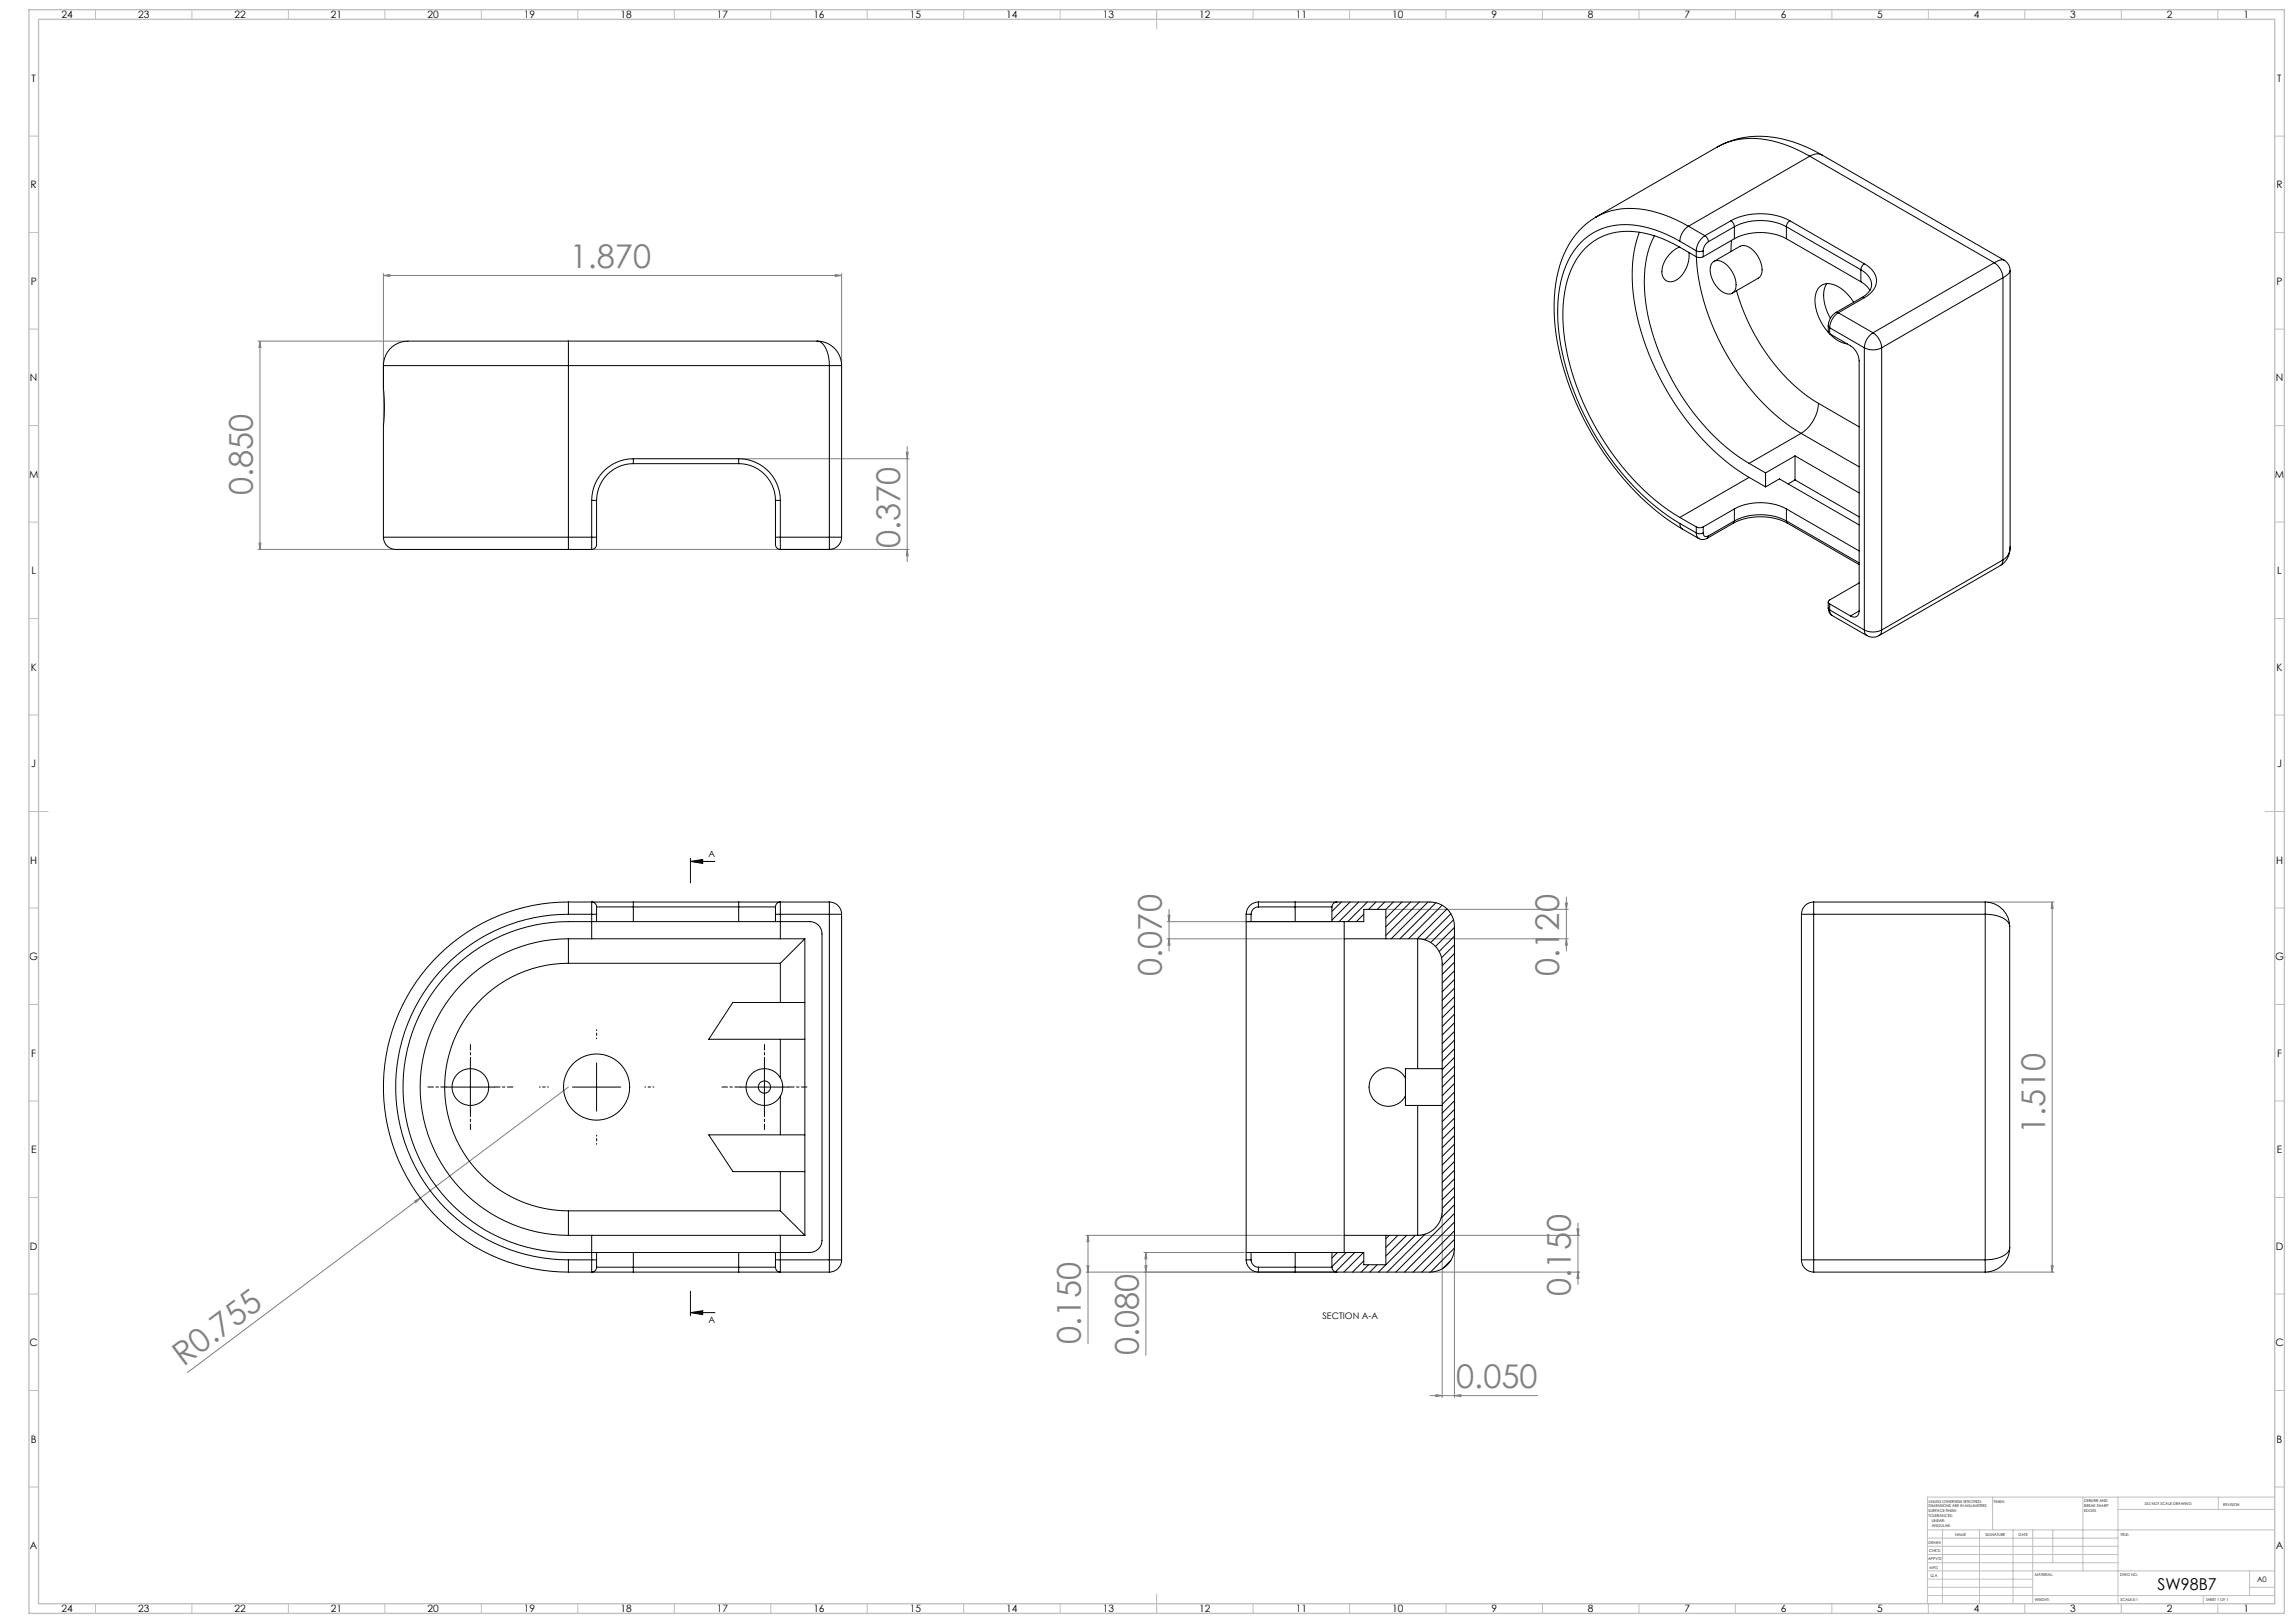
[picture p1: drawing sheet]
<svg xmlns="http://www.w3.org/2000/svg" width="1189mm" height="841mm" viewBox="0 0 1189 841" stroke-linecap="round" stroke-linejoin="round" font-family="sans-serif">
<defs><g id="words">
<g font-size="16.9" fill="#808080">
<text x="295" y="139">1.870</text>
<text x="131" y="256" transform="rotate(-90 131 256)">0.850</text>
<text x="467" y="284" transform="rotate(-90 467 284)">0.370</text>
<text x="602" y="506" transform="rotate(-90 602 506)">0.070</text>
<text x="808" y="506" transform="rotate(-90 808 506)">0.120</text>
<text x="1060" y="588" transform="rotate(-90 1060 588)">1.510</text>
<text x="814" y="671" transform="rotate(-90 814 671)">0.150</text>
<text x="560" y="696" transform="rotate(-90 560 696)">0.150</text>
<text x="590" y="702" transform="rotate(-90 590 702)">0.080</text>
<text x="95" y="708" transform="rotate(-37 95 708)">R0.755</text>
<text x="755" y="719">0.050</text>
</g>
<text font-size="8.5" x="1118" y="824">SW98B7</text>
<g font-size="5.3">
<text x="32" y="9">24</text>
<text x="72" y="9">23</text>
<text x="122" y="9">22</text>
<text x="172" y="9">21</text>
<text x="222" y="9">20</text>
<text x="272" y="9">19</text>
<text x="322" y="9">18</text>
<text x="372" y="9">17</text>
<text x="422" y="9">16</text>
<text x="472" y="9">15</text>
<text x="522" y="9">14</text>
<text x="572" y="9">13</text>
<text x="622" y="9">12</text>
<text x="672" y="9">11</text>
<text x="722" y="9">10</text>
<text x="773" y="9">9</text>
<text x="823" y="9">8</text>
<text x="873" y="9">7</text>
<text x="923" y="9">6</text>
<text x="973" y="9">5</text>
<text x="1023" y="9">4</text>
<text x="1073" y="9">3</text>
<text x="1123" y="9">2</text>
<text x="1163" y="9">1</text>
<text x="16" y="42">T</text>
<text x="1180" y="42">T</text>
<text x="16" y="97">R</text>
<text x="1180" y="97">R</text>
<text x="16" y="147">P</text>
<text x="1180" y="147">P</text>
<text x="16" y="197">N</text>
<text x="1180" y="197">N</text>
<text x="15" y="247">M</text>
<text x="1179" y="247">M</text>
<text x="16" y="297">L</text>
<text x="1180" y="297">L</text>
<text x="16" y="347">K</text>
<text x="1180" y="347">K</text>
<text x="16" y="397">J</text>
<text x="1180" y="397">J</text>
<text x="16" y="447">H</text>
<text x="1180" y="447">H</text>
<text x="15" y="497">G</text>
<text x="1179" y="497">G</text>
<text x="16" y="547">F</text>
<text x="1180" y="547">F</text>
<text x="16" y="597">E</text>
<text x="1180" y="597">E</text>
<text x="16" y="647">D</text>
<text x="1180" y="647">D</text>
<text x="15" y="697">C</text>
<text x="1179" y="697">C</text>
<text x="16" y="748">B</text>
<text x="1180" y="748">B</text>
<text x="16" y="803">A</text>
<text x="1180" y="803">A</text>
<text x="32" y="835">24</text>
<text x="72" y="835">23</text>
<text x="122" y="835">22</text>
<text x="172" y="835">21</text>
<text x="222" y="835">20</text>
<text x="272" y="835">19</text>
<text x="322" y="835">18</text>
<text x="372" y="835">17</text>
<text x="422" y="835">16</text>
<text x="472" y="835">15</text>
<text x="522" y="835">14</text>
<text x="572" y="835">13</text>
<text x="622" y="835">12</text>
<text x="672" y="835">11</text>
<text x="722" y="835">10</text>
<text x="773" y="835">9</text>
<text x="823" y="835">8</text>
<text x="873" y="835">7</text>
<text x="923" y="835">6</text>
<text x="973" y="835">5</text>
<text x="1023" y="835">4</text>
<text x="1073" y="835">3</text>
<text x="1123" y="835">2</text>
<text x="1163" y="835">1</text>
</g>
<g font-size="4.7">
<text x="367" y="444">A</text>
<text x="685" y="684">SECTION A-A</text>
<text x="367" y="685">A</text>
</g>
<text font-size="3.9" x="1170" y="820">A0</text>
<g font-size="2">
<text x="1000" y="779">UNLESS OTHERWISE SPECIFIED:</text>
<text x="1033" y="779">FINISH:</text>
<text x="1080" y="778">DEBURR AND</text>
<text x="1112" y="780">DO NOT SCALE DRAWING</text>
<text x="1000" y="781">DIMENSIONS ARE IN MILLIMETERS</text>
<text x="1000" y="784">SURFACE FINISH:</text>
<text x="1080" y="781">BREAK SHARP</text>
<text x="1080" y="783">EDGES</text>
<text x="1152" y="780">REVISION</text>
<text x="1000" y="786">TOLERANCES:</text>
<text x="1001" y="789">LINEAR:</text>
<text x="1001" y="791">ANGULAR:</text>
<text x="1013" y="796">NAME</text>
<text x="1029" y="796">SIGNATURE</text>
<text x="1046" y="796">DATE</text>
<text x="1099" y="796">TITLE:</text>
<text x="1000" y="800">DRAWN</text>
<text x="999" y="808">APPV'D</text>
<text x="1000" y="804">CHK'D</text>
<text x="1000" y="813">MFG</text>
<text x="1001" y="817">Q.A</text>
<text x="1055" y="817">MATERIAL:</text>
<text x="1099" y="817">DWG NO.</text>
<text x="1055" y="830">WEIGHT:</text>
<text x="1099" y="830">SCALE:5:1</text>
<text x="1143" y="830">SHEET 1 OF 1</text>
</g>
</g></defs>
<path d="M358 446l6-1v2zM358 446h13M358 445v12M244 551v25M309 551v25M396 551v25M231 563h25M297 563h25M384 563h25M358 669v13M358 680l6-1v2zM358 680h13" fill="none" stroke="#000" stroke-width=".52"/>
<g fill="none" stroke="#808080" stroke-width=".52">
<path d="M199 143l3-1v1zM199 142v78M199 143h237M433 142l3 1h-3zM436 142v46M134 177h76M135 177v3h-1zM135 177v108M384 238h87M470 234h1l-1 4zM470 231v60M134 285h70"/>
<path d="M134 281h1v4zM308 285h163M470 285l1 3h-1zM605 478h84M605 474h1v4zM606 471v22M719 471h94M811 468h1v3zM812 465v28M1030 467h35M1064 467v192M1064 467v4h-1z"/>
<path d="M605 486h91M606 486v4h-1zM736 486h77M812 486v4h-1zM295 563l-77 58M215 622l3-1-2 2zM218 621l-121 90M748 628v96M817 637h1v3zM818 634v32M563 659h129M563 640h133"/>
<path d="M563 656h1v3zM564 640v56M564 640v3h-1zM593 649h52M593 656h1v3zM594 649v3h-1zM594 649v53M736 640h83M742 659h77M754 647v77M818 659v3h-1zM1030 659h35"/>
<path d="M1063 656h1v3zM741 723h56M744 723h4l-4 1zM754 723h3v1z"/>
</g>
<path d="M309 538v-4M284 563h-4M334 563h5M309 588v5" fill="none" stroke="#000" stroke-width=".52" stroke-dasharray="15.2 1.3 1.3 1.3" stroke-dashoffset="14.8"/>
<path d="M244 551v-10M396 551v-10M231 563h-9M244 576v9M256 563h10M384 563h-10M396 576v9M409 563h9" fill="none" stroke="#000" stroke-width=".52" stroke-dasharray="15.2 1.3 1.3 1.3" stroke-dashoffset="12.4"/>
<g fill="none" stroke="#c0c0c0" stroke-width=".52">
<path d="M49 5v5M99 5v5M149 5v5M199 5v5M249 5v5M299 5v5M349 5v5M399 5v5M449 5v5M499 5v5M549 5v5M599 5v10"/>
<path d="M649 5v5M699 5v5M749 5v5M799 5v5M849 5v5M899 5v5M949 5v5M999 5v5M1049 5v5M1099 5v5M1149 5v5M15 71h5"/>
<path d="M1179 71h5M15 121h5M1179 121h5M15 171h5M1179 171h5M15 221h5M1179 221h5M15 271h5M1179 271h5M15 321h5M1179 321h5M15 371h5"/>
<path d="M1179 371h5M15 421h10M1174 421h10M15 471h5M1179 471h5M15 521h5M1179 521h5M15 571h5M1179 571h5M15 621h5M1179 621h5M15 671h5"/>
<path d="M1179 671h5M15 721h5M1179 721h5M15 771h5M1033 776v17M1080 776v38M1098 776v55M1150 776v6M1179 771h5M1179 776h-180v55M999 793h180M999 797h99"/>
<path d="M1007 793v38M1026 793v38M1043 793v38M1054 793v38M1064 793v17M1098 782h81M999 810h99M999 806h99M999 801h99M999 818h55M999 814h180M1166 814v13"/>
<path d="M49 831v5M99 831v5M149 831v5M199 831v5M249 831v5M299 831v5M349 831v5M399 831v5M449 831v5M499 831v5M549 831v5M599 826v10"/>
<path d="M649 831v5M699 831v5M749 831v5M799 831v5M849 831v5M899 831v5M949 831v5M999 827h180M999 823h55M999 831v5M1049 831v5M1099 831v5"/>
<path d="M1142 827v4M1149 831v5M1166 823h13"/>
</g>
<path d="M15 5h1169v831h-1169zM20 10h1159v821h-1159z" fill="none" stroke="#c0c0c0" stroke-width=".7"/>
<path d="M358 446l6-1v2zM358 680l6-1v2z" fill="#000"/>
<g fill="#808080">
<path d="M215 622l3-1-2 2z"/>
<path d="M199 143l3-1v1zM433 142l3 1h-3zM744 723h4l-4 1zM754 723h3v1z"/>
<path d="M134 281h1v4zM135 177v3h-1z"/>
<path d="M1063 656h1v3zM1064 467v4h-1zM563 656h1v3zM564 640v3h-1z"/>
<path d="M470 234h1l-1 4zM470 285l1 3h-1z"/>
<path d="M811 468h1v3zM812 486v4h-1zM605 474h1v4zM606 486v4h-1zM817 637h1v3zM818 659v3h-1zM594 649v3h-1zM593 656h1v3z"/>
</g>
<g fill="none" stroke="#000" stroke-width=".52">
<path d="M890 76a43 43 0 0 1 38 0l10 5M890 76l-63 36M890 76a50 50 0 0 1 46 0l8 4M938 81l-63 36M938 81l96 55M944 80h-2l-4 1M944 80l95 55M827 112a43 43 0 0 1 38 0l10 5M827 112h.1M827 112a47 47 0 0 0-21 38 132 132 0 0 0 23 82 132 132 0 0 0 43 42M875 117a10 10 0 0 0-4 8M875 117l9 5"/>
<path d="M897 114a34 34 0 0 1 31 0M897 114l1 2 1 1M897 114l-13 8M899 117a30 30 0 0 1 27 0M899 117l-14 8M899 117v7M926 117l38 23M926 117v7M928 114l-2 2v1M928 114l38 23M850 120a84 84 0 0 0 2 55 134 134 0 0 0 55 72M857 122a62 62 0 0 0-3 42 122 122 0 0 0 53 76"/>
<path d="M871 128a14 14 0 0 0-9 15 5 5 0 0 0 9 1 16 16 0 0 0 4-13M871 125a48 48 0 0 0-41-6 37 37 0 0 0-22 30 118 118 0 0 0 17 74 130 130 0 0 0 46 48M871 125l8 5M879 130h2h2M879 133h2h2M879 133a71 71 0 0 0-33-13 32 32 0 0 0-34 25 96 96 0 0 0 8 63 132 132 0 0 0 51 60M879 130v3M879 133a121 121 0 0 0 55 92M883 130v3M884 122a10 10 0 0 0-5 8M884 122l1 1v2M885 125a6 6 0 0 0-2 5"/>
<path d="M888 136a7 7 0 0 1 9 4 9 9 0 0 1 1 12 8 8 0 0 1-9-5 9 9 0 0 1-1-11zM888 135l14-7a9 9 0 0 1 10 7 7 7 0 0 1-1 9l-13 8M897 125v5M899 124a30 30 0 0 1 27 0M899 124l-16 9M926 124l38 22M964 140a8 8 0 0 1 5 11l-4 3M964 140v6M966 137a9 9 0 0 1 7 8 9 9 0 0 1-7 9M966 137l-1 1-1 2M1034 136a10 10 0 0 1 4 8M1034 136l-63 36"/>
<path d="M1039 135a6 6 0 0 1 3 5M1039 135h-2l-3 1M900 151a102 102 0 0 0 43 58M947 147a18 18 0 0 0 2 18M961 157a17 17 0 0 0-15-10 9 9 0 0 0-5 11 27 27 0 0 0 7 14M964 146l3 2 2 2M965 154h1M965 154l-13 8M966 154l-13 8M1038 144l-63 36M1038 144v146M1042 140l-1 2-3 2"/>
<path d="M1042 140v143M295 177h-79a14 14 0 0 0-17 12M295 177v12M295 177h129M424 177a9 9 0 0 1 6 9v3M424 177a13 13 0 0 1 12 12M948 169v3v1M948 169v1M948 173a16 16 0 0 0 9 5M948 173l11 6a10 10 0 0 1 5 8v130M948 170l18 10M948 170v3"/>
<path d="M952 162a9 9 0 0 0-4 7M952 162h1M953 162a10 10 0 0 0-5 8M953 162l18 10M971 172a10 10 0 0 1 4 8M971 172a10 10 0 0 0-5 8M199 189v20v12v57M199 189h96M295 189h135M295 189v89M430 189h6M430 189v89"/>
<path d="M436 189v89M966 180a10 10 0 0 0 9 0M966 180v146M975 180v146M943 209a20 20 0 0 1-9 16M943 209l21 12M328 238a22 22 0 0 0-21 21M328 238v2M328 238h55M383 238a22 22 0 0 1 21 21M383 238v2M930 236l34 19"/>
<path d="M930 236l-15 9M930 236v13M934 225l-27 15M934 225l30 17M307 259h2M307 259v19M309 259v19M328 240a19 19 0 0 0-19 19M328 240h55M383 240a19 19 0 0 1 19 19M402 259h2M402 259v19"/>
<path d="M404 259v19M907 247l-36 21M907 240l8 5M907 247l8 5M915 245v7M915 252l7-4 42 24M930 249l34 19M930 249l-3 2M199 278a8 8 0 0 0 9 7h87M199 278h96M295 278v7M295 278h12"/>
<path d="M307 278h2M307 278v7M309 278v4a2.5 2.5 0 0 1-2 3M402 278h2M402 278v4a2.5 2.5 0 0 0 2 3M404 278v7M404 278h26M430 278h6M430 278v7M436 278a6 6 0 0 1-6 7M871 271v2l1 1M871 268l8 5"/>
<path d="M871 271l8 5M872 274l8 5v-1l-1-2M879 273h1h3M879 276l2 1 2-1M879 273v3M883 276a1.6 1.6 0 0 0 1 2 1.6 1.6 0 0 0 1 0M883 273v3M885 279l-3 1-1-1M885 278v1M898 271a31 31 0 0 1 28 0M898 271l-13 8M899 264a30 30 0 0 1 27 0"/>
<path d="M899 270a30 30 0 0 1 27 0M899 270l-1 1M899 264v6M899 264l-16 9M899 270l-14 8M926 270v1M926 264v6M926 264l38 21M926 270l38 22M926 271l38 22M295 285h12M404 285h26"/>
<path d="M1037 293l-63 36M1038 290v2l-1 1M1038 290l-63 36M1042 283a11 11 0 0 1-5 10M1042 283l-1 4-3 3M948 315v2l2 2M948 315v1M948 312v3M948 316l1 2 1 1M948 313v3M948 316l18 10M948 313l11 6"/>
<path d="M950 319l18 10M964 317a2.7 2.7 0 0 1-2 2 2.7 2.7 0 0 1-3 0M964 302l-16 9a1.1 1.1 0 0 0 0 1 1.1 1.1 0 0 0 0 1M964 317l-5 2M966 326a10 10 0 0 0 9 0M966 326l1 2 1 1M968 329a6 6 0 0 0 6 0M975 326v2l-1 1M295 474a90 90 0 0 0-90 89 90 90 0 0 0 90 90M295 467a96 96 0 0 0-96 96 96 96 0 0 0 96 96M295 467v7M295 474h12"/>
<path d="M295 467h12M307 467v7M307 467a2.5 2.5 0 0 1 2 3M307 474h2M307 467h21M307 474v12M309 478h-2a106 106 0 0 0-38 4 86 86 0 0 0-59 94 86 86 0 0 0 85 73h14M309 470v4M309 470h19M309 478h19M309 474v4M328 467v3"/>
<path d="M328 478h55M328 467h55M328 470v8M328 470h55M383 470h19M383 467v3M383 467h21M383 478h19M383 470v8M402 478h18a6 6 0 0 1 6 6v159a6 6 0 0 1-6 6h-18M402 474h2M402 470v4"/>
<path d="M402 474v4M404 467v7M404 467a2.5 2.5 0 0 0-2 3M404 474h26M404 474v12M404 467h26M430 474h6M430 467v7M430 467a6 6 0 0 1 6 7M430 474v179M436 474v179M646 474h2"/>
<path d="M646 478h2M646 478v171M646 474v4M648 478h23M648 474v4M652 467v3M652 470a4 4 0 0 0-4 4M652 467a6 6 0 0 0-6 7M652 467h19M652 470h19M671 470h19M671 467v3"/>
<path d="M671 467h22M671 478h19M671 470v8M690 470v8M693 467a2.6 2.6 0 0 0-3 3M693 467h48a13 13 0 0 1 13 13v166a13 13 0 0 1-13 13h-48M695 467l-5 5M697 478v8M700 467l-10 10M704 467l-10 11M707 474l-4 4M709 467l-10 11"/>
<path d="M713 467l-4 4M718 467l-4 4M718 471h-11v7h-17M718 471v15M722 467l-4 4M727 467l-9 9M731 467l-13 13M736 467l-18 18M740 467l-19 19M744 468l-18 18M747 469l-17 17M750 471l-15 15"/>
<path d="M752 473l-13 14M753 477l-11 11M934 474h6M934 474v179M940 467v7M940 467a6 6 0 0 0-6 7M940 474h89M940 467h89M940 474v179M1029 467a13 13 0 0 1 13 13M1029 474a13 13 0 0 1 13 5v1M1029 467v7"/>
<path d="M1029 474v179M295 486a77 77 0 0 0-77 77 77 77 0 0 0 77 77M295 486v13M295 499a64 64 0 0 0-65 64 64 64 0 0 0 65 64M295 486h122M295 499h109M404 499v20M417 486l-13 13M417 486v154M697 486v154M697 486h38M735 486a13 13 0 0 1 13 13v128a13 13 0 0 1-13 13"/>
<path d="M735 486v68M754 481l-10 9M754 485l-8 8M754 490l-7 6M754 494l-6 6M754 499l-6 6M1042 480v166M417 519h-37l-13 20h50M754 503l-6 6M754 508l-6 6M754 512l-6 6M754 517l-6 6"/>
<path d="M404 539v20M754 521l-6 6M754 526l-6 6M754 530l-6 6M754 534l-6 7M754 539l-6 6M728 559a10 10 0 0 0-15-3 10 10 0 0 0 0 15 10 10 0 0 0 15-3M748 554h-20v19h20M754 543l-6 7M754 548l-6 6M754 552l-6 7M754 557l-6 6"/>
<path d="M404 568v20M735 573v67M754 561l-6 7M754 566l-6 6M754 570l-6 7M754 575l-6 6M754 579l-6 7M417 588h-50l13 19h37M754 584l-6 6M754 588l-6 7M754 593l-6 6M754 597l-6 7"/>
<path d="M404 607v20M754 602l-6 6M754 606l-6 7M754 611l-6 6M754 615l-6 7M754 620l-6 6M295 627v13M295 627h109M404 627l13 13M739 640l-20 19M754 624l-7 7M754 629l-31 30"/>
<path d="M754 633l-26 26M754 638l-22 21M295 653v6M295 659h12M295 653h12M295 640h122M307 653v6M307 653h2M307 659h21M307 640v13M309 653v4M309 657a2.5 2.5 0 0 1-2 2"/>
<path d="M309 657h19M309 649h19M309 649v4M328 657v2M328 659h55M328 649h55M328 649v8M328 657h55M383 657h19M383 657v2M383 659h21M383 649h19"/>
<path d="M383 649v8M402 653h2M402 653v4M402 657a2.5 2.5 0 0 0 2 2M402 649v4M404 653v6M404 659h26M404 653h26M404 640v13M430 653h6M430 653v6M436 653a6 6 0 0 1-6 6"/>
<path d="M646 653a6 6 0 0 0 6 6M646 653h2M646 649h2M646 649v4M648 653a4 4 0 0 0 4 4M648 649h23M648 649v4M652 657v2M652 659h19M652 657h19M671 657h19M671 657v2"/>
<path d="M671 659h22M671 649h19M671 649v8M690 657a2.6 2.6 0 0 0 3 2M690 649v8M693 649l-3 3M697 640h38M697 640v9M698 649l-8 7M702 649l-10 10M707 649l-10 10M707 653l-6 6"/>
<path d="M709 655l-3 4M714 655l-4 4M718 640v15h-11v-6h-17M720 640l-2 2M725 640l-7 6M729 640l-11 11M734 640l-20 19M752 653l-4 4M754 642l-17 17M754 647l-13 12M934 653a6 6 0 0 0 6 6M934 653h6"/>
<path d="M940 653v6M940 659h89M940 653h89M1029 653v6M1042 646a9 9 0 0 1-10 7h-3M1042 646a13 13 0 0 1-13 13"/>
<circle cx="244" cy="563" r="10"/>
<circle cx="309" cy="563" r="17"/>
<circle cx="396" cy="563" r="10"/>
<circle cx="396" cy="563" r="3"/>
</g>
<use href="#words"/>
</svg>
